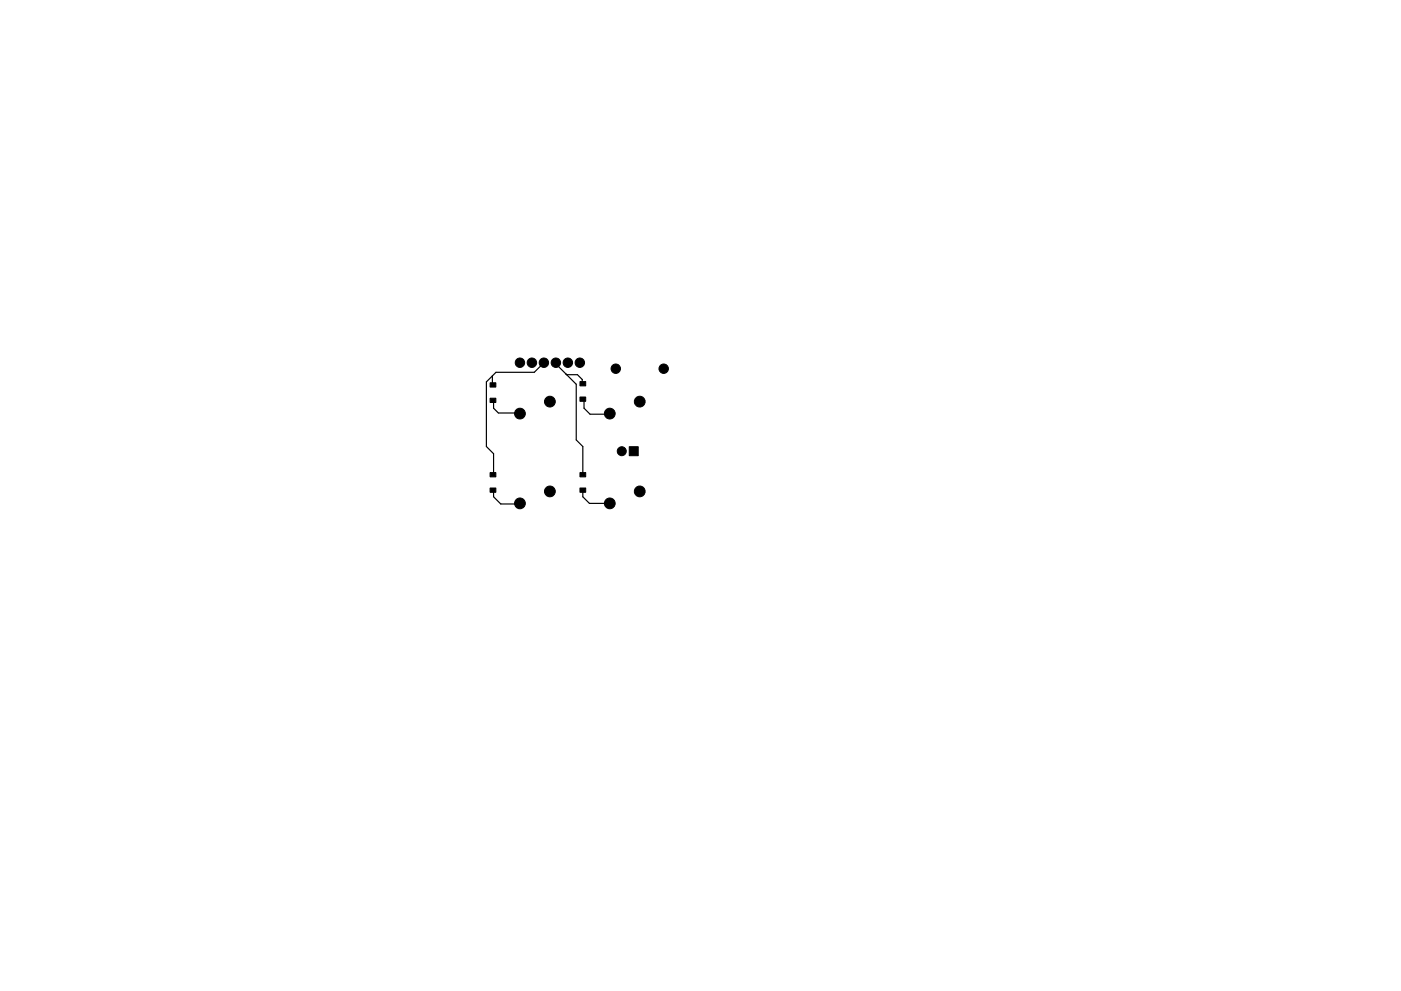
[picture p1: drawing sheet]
<svg xmlns="http://www.w3.org/2000/svg" width="297mm" height="210mm" viewBox="0 0 297 210" stroke-linecap="round" stroke-linejoin="round" font-family="sans-serif">
<g fill="#000" stroke="#000" stroke-width=".21">
<path d="M103.9 81.2h1.2v.9h-1.2zM103.9 84.5h1.2v.9h-1.2zM123 81h1.2v.9h-1.2zM123 84.2h1.2v.9h-1.2zM133.4 94.8h1.9v1.9h-1.9zM103.9 100.3h1.2v.9h-1.2zM103.9 103.5h1.2v.9h-1.2zM123 100.3h1.2v.9h-1.2zM123 103.5h1.2v.9h-1.2z"/>
<circle cx="110.2" cy="77" r="1"/>
<circle cx="112.8" cy="77" r="1"/>
<circle cx="115.3" cy="77" r="1"/>
<circle cx="117.9" cy="77" r="1"/>
<circle cx="120.4" cy="77" r="1"/>
<circle cx="122.9" cy="77" r="1"/>
<circle cx="130.6" cy="78.2" r="1"/>
<circle cx="140.7" cy="78.2" r="1"/>
<circle cx="110.2" cy="87.8" r="1.14"/>
<circle cx="116.6" cy="85.2" r="1.14"/>
<circle cx="129.3" cy="87.8" r="1.14"/>
<circle cx="131.8" cy="95.7" r=".95"/>
<circle cx="135.6" cy="85.2" r="1.14"/>
<circle cx="110.2" cy="106.8" r="1.14"/>
<circle cx="116.6" cy="104.3" r="1.14"/>
<circle cx="129.3" cy="106.8" r="1.14"/>
<circle cx="135.6" cy="104.3" r="1.14"/>
</g>
<path d="M104.4 79.8v1.7l.1 .2 .2-.2M115.6 77.2l-.3-.2-2 2h-8.1l-2.1 2v13.7l1.5 1.6v4.3l-.1 .1M117.9 77v.2l2.2 2.3h2.3l1 1v.8l.2 .1M120 79.4l2.2 2.1v11.8l1.4 1.4v6M120.4 76.7v.3M104.5 84.9l.1 .2v1.5l1.1 1h4.4l.1 .2M123.6 84.7l.2 .2v1.7l1.3 1.3h4.1l.1-.1M104.5 104l.1 .1v1.3l1.6 1.5h3.9l.1-.1M123.6 104v1.4l1.4 1.4h4.3" fill="none" stroke="#000" stroke-width=".25"/>
</svg>
